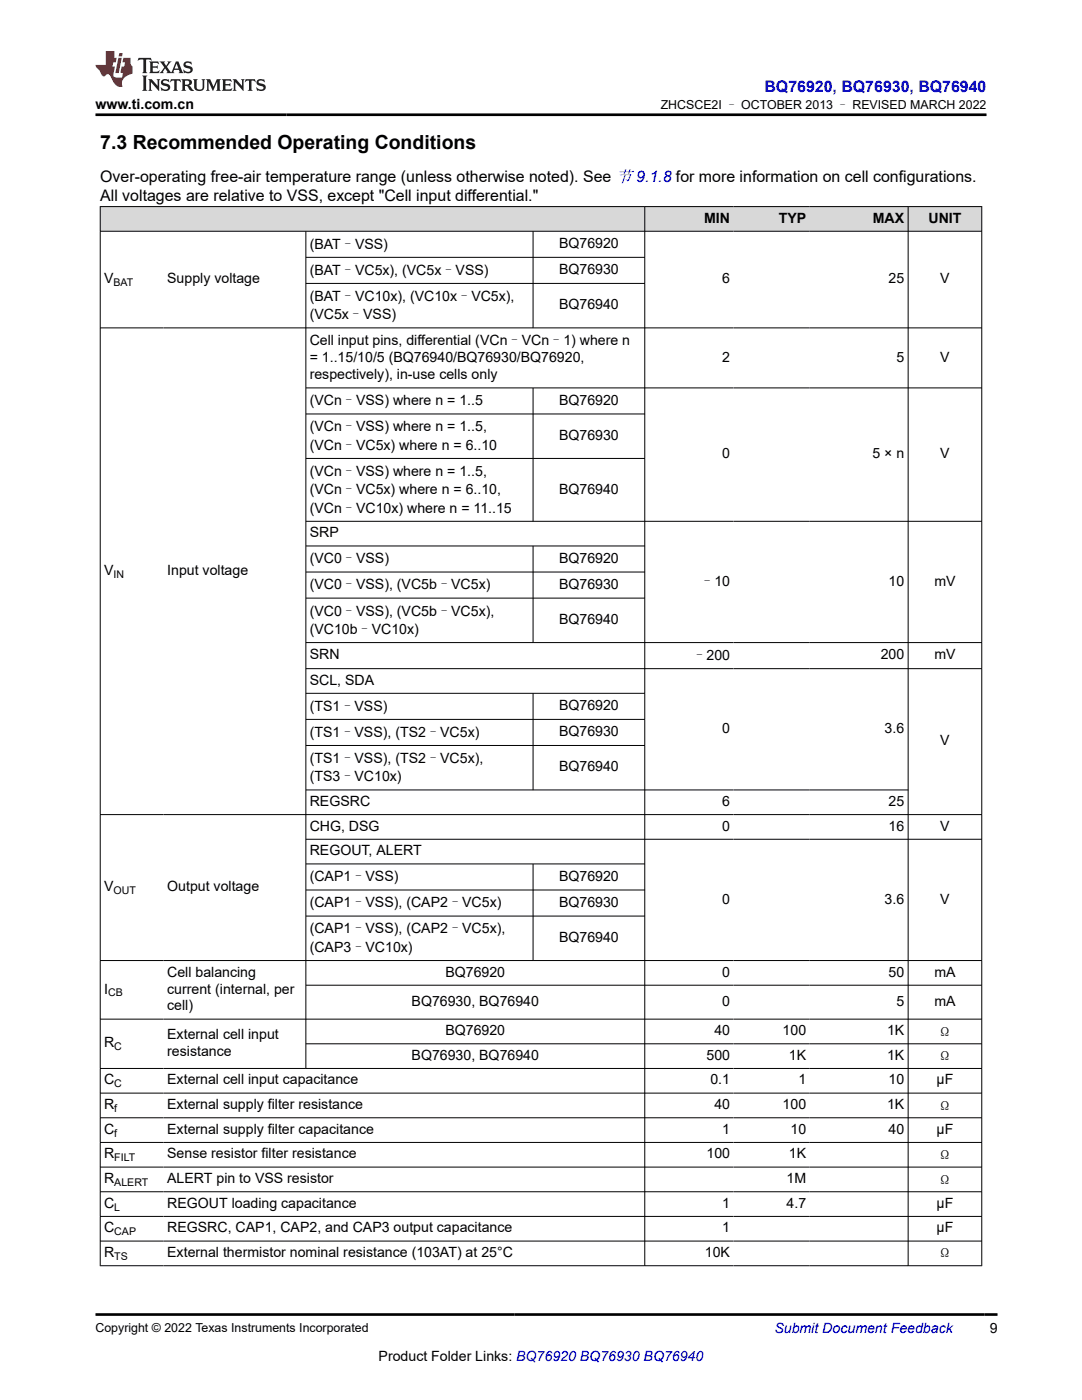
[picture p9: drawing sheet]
<svg xmlns="http://www.w3.org/2000/svg" width="216mm" height="279mm" viewBox="0 0 216 279" stroke-linecap="round" stroke-linejoin="round" font-family="sans-serif">
<defs><g id="words">
<text font-size="3.9" x="20" y="29.8">7.3 Recommended Operating Conditions</text>
<text font-size="3.2" fill="#00f" x="152.5" y="18.3">BQ76920, BQ76930, BQ76940</text>
<g font-size="3.2">
<text x="20" y="36.3">Over-operating free-air temperature range (unless otherwise noted). See 节 9.1.8 for more information on cell configurations.</text>
<text x="20" y="40.1">All voltages are relative to VSS, except &quot;Cell input differential.&quot;</text>
</g>
<g font-size="2.8">
<text x="19" y="21.7">www.ti.com.cn</text>
<text x="140.5" y="44.4">MIN</text>
<text x="155.4" y="44.4">TYP</text>
<text x="174.2" y="44.4">MAX</text>
<text x="185.3" y="44.4">UNIT</text>
<text x="61.8" y="49.6">(BAT–VSS)</text>
<text x="111.5" y="49.5">BQ76920</text>
<text x="20.8" y="56.5">V</text>
<text x="33.4" y="56.5">Supply voltage</text>
<text x="61.8" y="54.8">(BAT–VC5x), (VC5x–VSS)</text>
<text x="111.5" y="54.7">BQ76930</text>
<text x="144.1" y="56.5">6</text>
<text x="177.3" y="56.5">25</text>
<text x="187.6" y="56.5">V</text>
<text x="61.8" y="60">(BAT–VC10x), (VC10x–VC5x),</text>
<text x="61.8" y="63.7">(VC5x–VSS)</text>
<text x="111.5" y="61.7">BQ76940</text>
<text x="61.8" y="68.9">Cell input pins, differential (VCn–VCn–1) where n</text>
<text x="61.8" y="72.3">= 1..15/10/5 (BQ76940/BQ76930/BQ76920,</text>
<text x="61.8" y="75.7">respectively), in-use cells only</text>
<text x="144.1" y="72.2">2</text>
<text x="178.9" y="72.2">5</text>
<text x="187.6" y="72.2">V</text>
<text x="61.8" y="80.9">(VCn–VSS) where n = 1..5</text>
<text x="111.5" y="80.7">BQ76920</text>
<text x="61.8" y="86.1">(VCn–VSS) where n = 1..5,</text>
<text x="61.8" y="89.8">(VCn–VC5x) where n = 6..10</text>
<text x="111.5" y="87.8">BQ76930</text>
<text x="61.8" y="95">(VCn–VSS) where n = 1..5,</text>
<text x="144.1" y="91.5">0</text>
<text x="174.1" y="91.5">5 × n</text>
<text x="187.6" y="91.5">V</text>
<text x="61.8" y="98.6">(VCn–VC5x) where n = 6..10,</text>
<text x="111.5" y="98.5">BQ76940</text>
<text x="61.8" y="102.3">(VCn–VC10x) where n = 11..15</text>
<text x="61.8" y="107.2">SRP</text>
<text x="61.8" y="112.4">(VC0–VSS)</text>
<text x="111.5" y="112.3">BQ76920</text>
<text x="20.8" y="114.7">V</text>
<text x="33.4" y="114.7">Input voltage</text>
<text x="61.8" y="117.6">(VC0–VSS), (VC5b–VC5x)</text>
<text x="111.5" y="117.5">BQ76930</text>
<text x="139.7" y="117">–10</text>
<text x="177.3" y="116.9">10</text>
<text x="186.4" y="116.9">mV</text>
<text x="61.8" y="122.8">(VC0–VSS), (VC5b–VC5x),</text>
<text x="111.5" y="124.5">BQ76940</text>
<text x="61.8" y="126.5">(VC10b–VC10x)</text>
<text x="61.8" y="131.6">SRN</text>
<text x="138.1" y="131.7">–200</text>
<text x="175.7" y="131.6">200</text>
<text x="186.4" y="131.6">mV</text>
<text x="61.8" y="136.6">SCL, SDA</text>
<text x="61.8" y="141.8">(TS1–VSS)</text>
<text x="111.5" y="141.7">BQ76920</text>
<text x="61.8" y="147">(TS1–VSS), (TS2–VC5x)</text>
<text x="111.5" y="146.9">BQ76930</text>
<text x="144.1" y="146.3">0</text>
<text x="176.5" y="146.3">3.6</text>
<text x="187.6" y="148.7">V</text>
<text x="61.8" y="152.3">(TS1–VSS), (TS2–VC5x),</text>
<text x="61.8" y="155.9">(TS3–VC10x)</text>
<text x="111.5" y="153.9">BQ76940</text>
<text x="61.8" y="160.8">REGSRC</text>
<text x="144.1" y="160.8">6</text>
<text x="177.3" y="160.8">25</text>
<text x="61.8" y="165.8">CHG, DSG</text>
<text x="144.1" y="165.8">0</text>
<text x="177.3" y="165.8">16</text>
<text x="187.6" y="165.8">V</text>
<text x="61.8" y="170.7">REGOUT, ALERT</text>
<text x="20.8" y="177.9">V</text>
<text x="33.4" y="177.9">Output voltage</text>
<text x="61.8" y="175.9">(CAP1–VSS)</text>
<text x="111.5" y="175.7">BQ76920</text>
<text x="61.8" y="181.1">(CAP1–VSS), (CAP2–VC5x)</text>
<text x="111.5" y="181">BQ76930</text>
<text x="144.1" y="180.3">0</text>
<text x="176.5" y="180.3">3.6</text>
<text x="187.6" y="180.3">V</text>
<text x="61.8" y="186.3">(CAP1–VSS), (CAP2–VC5x),</text>
<text x="61.8" y="190">(CAP3–VC10x)</text>
<text x="111.5" y="188">BQ76940</text>
<text x="33.4" y="194.9">Cell balancing</text>
<text x="88.9" y="194.9">BQ76920</text>
<text x="144.1" y="194.9">0</text>
<text x="177.3" y="194.9">50</text>
<text x="186.4" y="194.9">mA</text>
<text x="20.8" y="198.3">I</text>
<text x="33.4" y="198.3">current (internal, per</text>
<text x="33.4" y="201.7">cell)</text>
<text x="82.1" y="200.7">BQ76930, BQ76940</text>
<text x="144.1" y="200.7">0</text>
<text x="178.9" y="200.7">5</text>
<text x="186.4" y="200.7">mA</text>
<text x="20.8" y="209">R</text>
<text x="33.4" y="207.4">External cell input</text>
<text x="88.9" y="206.6">BQ76920</text>
<text x="142.5" y="206.6">40</text>
<text x="156.2" y="206.6">100</text>
<text x="177" y="206.6">1K</text>
<text x="187.1" y="206.9">Ω</text>
<text x="33.4" y="210.7">resistance</text>
<text x="82.1" y="211.5">BQ76930, BQ76940</text>
<text x="141" y="211.5">500</text>
<text x="157.4" y="211.5">1K</text>
<text x="177" y="211.5">1K</text>
<text x="187.1" y="211.8">Ω</text>
<text x="20.8" y="216.4">C</text>
<text x="20.8" y="221.3">R</text>
<text x="33.4" y="216.4">External cell input capacitance</text>
<text x="33.4" y="221.3">External supply filter resistance</text>
<text x="141.8" y="216.4">0.1</text>
<text x="142.5" y="221.3">40</text>
<text x="156.2" y="221.3">100</text>
<text x="159.3" y="216.4">1</text>
<text x="177" y="221.3">1K</text>
<text x="177.3" y="216.4">10</text>
<text x="186.9" y="216.4">µF</text>
<text x="187.1" y="221.6">Ω</text>
<text x="20.8" y="226.3">C</text>
<text x="33.4" y="226.3">External supply filter capacitance</text>
<text x="144.1" y="226.3">1</text>
<text x="157.7" y="226.3">10</text>
<text x="177.3" y="226.3">40</text>
<text x="186.9" y="226.3">µF</text>
<text x="20.8" y="231.2">R</text>
<text x="33.4" y="231.2">Sense resistor filter resistance</text>
<text x="141" y="231.2">100</text>
<text x="157.4" y="231.2">1K</text>
<text x="187.1" y="231.5">Ω</text>
<text x="20.8" y="236.1">R</text>
<text x="33.4" y="236.1">ALERT pin to VSS resistor</text>
<text x="157" y="236.1">1M</text>
<text x="187.1" y="236.4">Ω</text>
<text x="20.8" y="241">C</text>
<text x="20.8" y="246">C</text>
<text x="33.4" y="241">REGOUT loading capacitance</text>
<text x="33.4" y="246">REGSRC, CAP1, CAP2, and CAP3 output capacitance</text>
<text x="144.1" y="241">1</text>
<text x="144.1" y="246">1</text>
<text x="157" y="241">4.7</text>
<text x="186.9" y="241">µF</text>
<text x="186.9" y="246">µF</text>
<text x="20.8" y="250.9">R</text>
<text x="33.4" y="250.9">External thermistor nominal resistance (103AT) at 25°C</text>
<text x="140.7" y="250.9">10K</text>
<text x="187.1" y="251.2">Ω</text>
<text x="197.5" y="266.1">9</text>
<text x="75.6" y="271.7">Product Folder Links: BQ76920 BQ76930 BQ76940</text>
</g>
<text font-size="2.8" fill="#00f" x="154.5" y="266.1">Submit Document Feedback</text>
<g font-size="2.5">
<text x="131.8" y="21.8">ZHCSCE2I – OCTOBER 2013 – REVISED MARCH 2022</text>
<text x="19" y="265.8">Copyright © 2022 Texas Instruments Incorporated</text>
</g>
<g font-size="2.1">
<text x="22.6" y="57.1">BAT</text>
<text x="22.6" y="115.3">IN</text>
<text x="22.6" y="178.4">OUT</text>
<text x="21.6" y="198.8">CB</text>
<text x="22.8" y="209.6">C</text>
<text x="22.8" y="217">C</text>
<text x="22.8" y="221.9">f</text>
<text x="22.8" y="226.8">f</text>
<text x="22.8" y="231.8">FILT</text>
<text x="22.8" y="236.7">ALERT</text>
<text x="22.8" y="241.6">L</text>
<text x="22.8" y="246.5">CAP</text>
<text x="22.8" y="251.4">TS</text>
</g>
</g></defs>
<g fill="#d8d8d8">
<path d="M20 41.2h175.9v5h-175.9z" fill-rule="evenodd"/>
<path d="M20.1 41.3h108.5v4.8h-108.5z" fill-rule="evenodd"/>
<path d="M128.7 41.3h17.7v4.8h-17.7z" fill-rule="evenodd"/>
<path d="M146.4 41.3h15.2v4.8h-15.2z" fill-rule="evenodd"/>
<path d="M161.6 41.3h19.5v4.8h-19.5z" fill-rule="evenodd"/>
<path d="M181.3 41.3h14.5v4.8h-14.5z" fill-rule="evenodd"/>
</g>
<g fill="none" stroke="#000" stroke-width=".2">
<path d="M19.9 41.2h176.1M19.9 46.2h176.1M20 41.2v211.5M61 46.2v167.1M61 51.4h67.7M61 56.6h67.7M106.4 46.2v19.3M128.7 41.2v211.5M181.2 41.2v211.5M195.9 41.2v211.5M19.9 65.4h176.1M61 77.4h135"/>
<path d="M106.4 77.4v26.7M61 82.6h67.7M61 91.5h67.7M61 109h67.7M61 114.2h67.7M61 119.4h67.7M106.4 109v19.3M196 104h-135M61 128.2h135M61 133.4h135M61 138.4h67.7M106.4 138.4v19.3"/>
<path d="M61 157.7h120.3M61 143.6h67.7M61 148.8h67.7M61 167.5h135M61 172.4h67.7M61 177.6h67.7M106.4 172.4v19.4M196 162.6h-176.1M19.9 191.7h176.1M61 182.8h67.7M61 196.6h135M19.9 203.4h176.1"/>
<path d="M19.9 213.2h176.1M19.9 218.2h176.1M61 208.3h135M19.9 223.1h176.1M19.9 228h176.1M19.9 232.9h176.1M19.9 237.8h176.1M19.9 242.8h176.1M19.9 247.7h176.1M19.9 252.6h176.1"/>
</g>
<path d="M27.7 11.6l-.2 .5 .5-.2h.6v.1v2.2l-.2 .4h1l-.2-.4v-2.2v-.1h.5l.5 .2-.1-.5zM29.8 12.3l.2 .4v1.5l-.2 .4h1.9l.1-.6a1.08 1.08 0 0 1-1.3 .2v-.7h.6l.4 .2v-.7l-.4 .2h-.6v-.5l.2-.2a1 1 0 0 1 1 .3l-.1-.5zM31.8 12.3l1 1.1-1 1.2h.9l-.2-.2 .4-.8 .5 .8-.2 .2h1.6l-.2-.2 .1-.5h1l.1 .5-.1 .2h.9l-.2-.3-.8-2h-.5l-1 2.2-.8-1.1 .9-1.1h-.8l.2 .2-.5 .6-.3-.6 .1-.2zM35.2 12.7l.4 1h-.8zM36.8 12.4a.65 .65 0 0 0-.2 .7 .65 .65 0 0 0 .6 .5l.7 .1 .1 .3a.79 .79 0 0 1-.7 .4 .79 .79 0 0 1-.7-.5l.1 .7 .2-.1a.93 .93 0 0 0 1.1 .1 .93 .93 0 0 0 .4-1 1.46 1.46 0 0 0-1.2-.6l-.1-.3a1.09 1.09 0 0 1 1.2 .2l-.2-.6-.1 .1-.6-.2zM28.4 15.1l.2 .4v2.2l-.2 .4h1l-.2-.4v-2.2l.2-.4zM29.6 15.8l.2 .4v1.5l-.2 .4h.8l-.3-.4v-1.3l1.7 1.8v-2l.2-.4h-.8l.2 .2 .1 1.1-1.2-1.3zM32.3 15.9a.65 .65 0 0 0-.2 .8 .65 .65 0 0 0 .7 .4l.6 .2 .1 .2a.79 .79 0 0 1-.7 .4 .79 .79 0 0 1-.7-.5l.1 .7 .2-.1a.93 .93 0 0 0 1.1 .1 .93 .93 0 0 0 .4-.9 1.46 1.46 0 0 0-1.2-.6l-.1-.4a1.09 1.09 0 0 1 1.2 .2l-.2-.6-.1 .1-.6-.1zM34.1 15.8l-.1 .6a.63 .63 0 0 1 .7-.3l.1 1.6-.3 .4h1l-.2-.4v-1.6a.66 .66 0 0 1 .8 .3l-.1-.6zM36.2 15.8l.2 .4v1.5l-.2 .4h.9l-.2-.2v-.7h.5l.1 .2a.79 .79 0 0 0 1.2 .6l-1-.9a.61 .61 0 0 0 .6-.6 .61 .61 0 0 0-.5-.7zM36.9 16.1h.2a.47 .47 0 0 1 .5 .1 .47 .47 0 0 1 .1 .5l-.2 .1-.6 .1zM38.5 15.8l.2 .2a2.27 2.27 0 0 0 .4 2 1.04 1.04 0 0 0 1.7-.7v-1.3l.2-.2h-.8l.2 .4v1.1a.6 .6 0 0 1-.6 .6 .6 .6 0 0 1-.6-.6v-1.1l.3-.4zM41.1 15.8l.2 .4v1.5l-.2 .4h.7l-.2-.4v-1.4l.9 1.9 .8-1.9v1.4l-.2 .4h1l-.3-.4v-1.5l.3-.4h-.8l-.7 1.5-.7-1.5zM44.3 15.8l.2 .4v1.5l-.2 .4h1.9l.1-.6a1.09 1.09 0 0 1-1.3 .2v-.7h.6l.4 .2v-.6l-.4 .2h-.6v-.6l.2-.1a1.01 1.01 0 0 1 1 .3l-.1-.6zM46.4 15.8l.3 .4v1.5l-.3 .4h.8l-.2-.4v-1.3l1.6 1.8v-2l.2-.4h-.7l.2 .2v1.1l-1.2-1.3zM49 15.8l-.1 .6a.63 .63 0 0 1 .8-.3v1.6l-.3 .4h1l-.2-.4v-1.6a.66 .66 0 0 1 .8 .3l-.1-.6zM51.4 15.9a.65 .65 0 0 0-.2 .8 .65 .65 0 0 0 .6 .4l.6 .2 .2 .2a.79 .79 0 0 1-.8 .4 .79 .79 0 0 1-.6-.5l.1 .7 .2-.1a.93 .93 0 0 0 1 .1 .93 .93 0 0 0 .5-.9 1.46 1.46 0 0 0-1.3-.6l-.1-.4a1.09 1.09 0 0 1 1.3 .2l-.2-.6-.2 .1-.5-.1z" fill="#231f20"/>
<path d="M21.1 10.2v2.8h-2.1l.1 .3 .9 1a.95 .95 0 0 0 .9 .9 .59 .59 0 0 1 .6-.4 .59 .59 0 0 1 .5 .4l.4 .7a1.59 1.59 0 0 0 2.1 1.4 1.61 1.61 0 0 1 1-2.3l1-.3-.1-1.5a1.59 1.59 0 0 1-.4-1.7h-1.4l-.2 .9h.5l-.1 .9h-.5l-.2 1v.2l.4 .1-.2 .9h-.6a.73 .73 0 0 1-1.1-.7l.3-1.5h-.5l.2-.9h.5l.2-.9h-.5v-1.3zM23.6 11.5l-.6 3.1h.7l.6-3.1zM23.8 10.6l-.1 .6h.7l.1-.6z" fill="#ed1c24"/>
<path d="M19 22.9h177.8M19.1 262.3h179.9" fill="none" stroke="#000" stroke-width=".53"/>
<use href="#words"/>
</svg>
